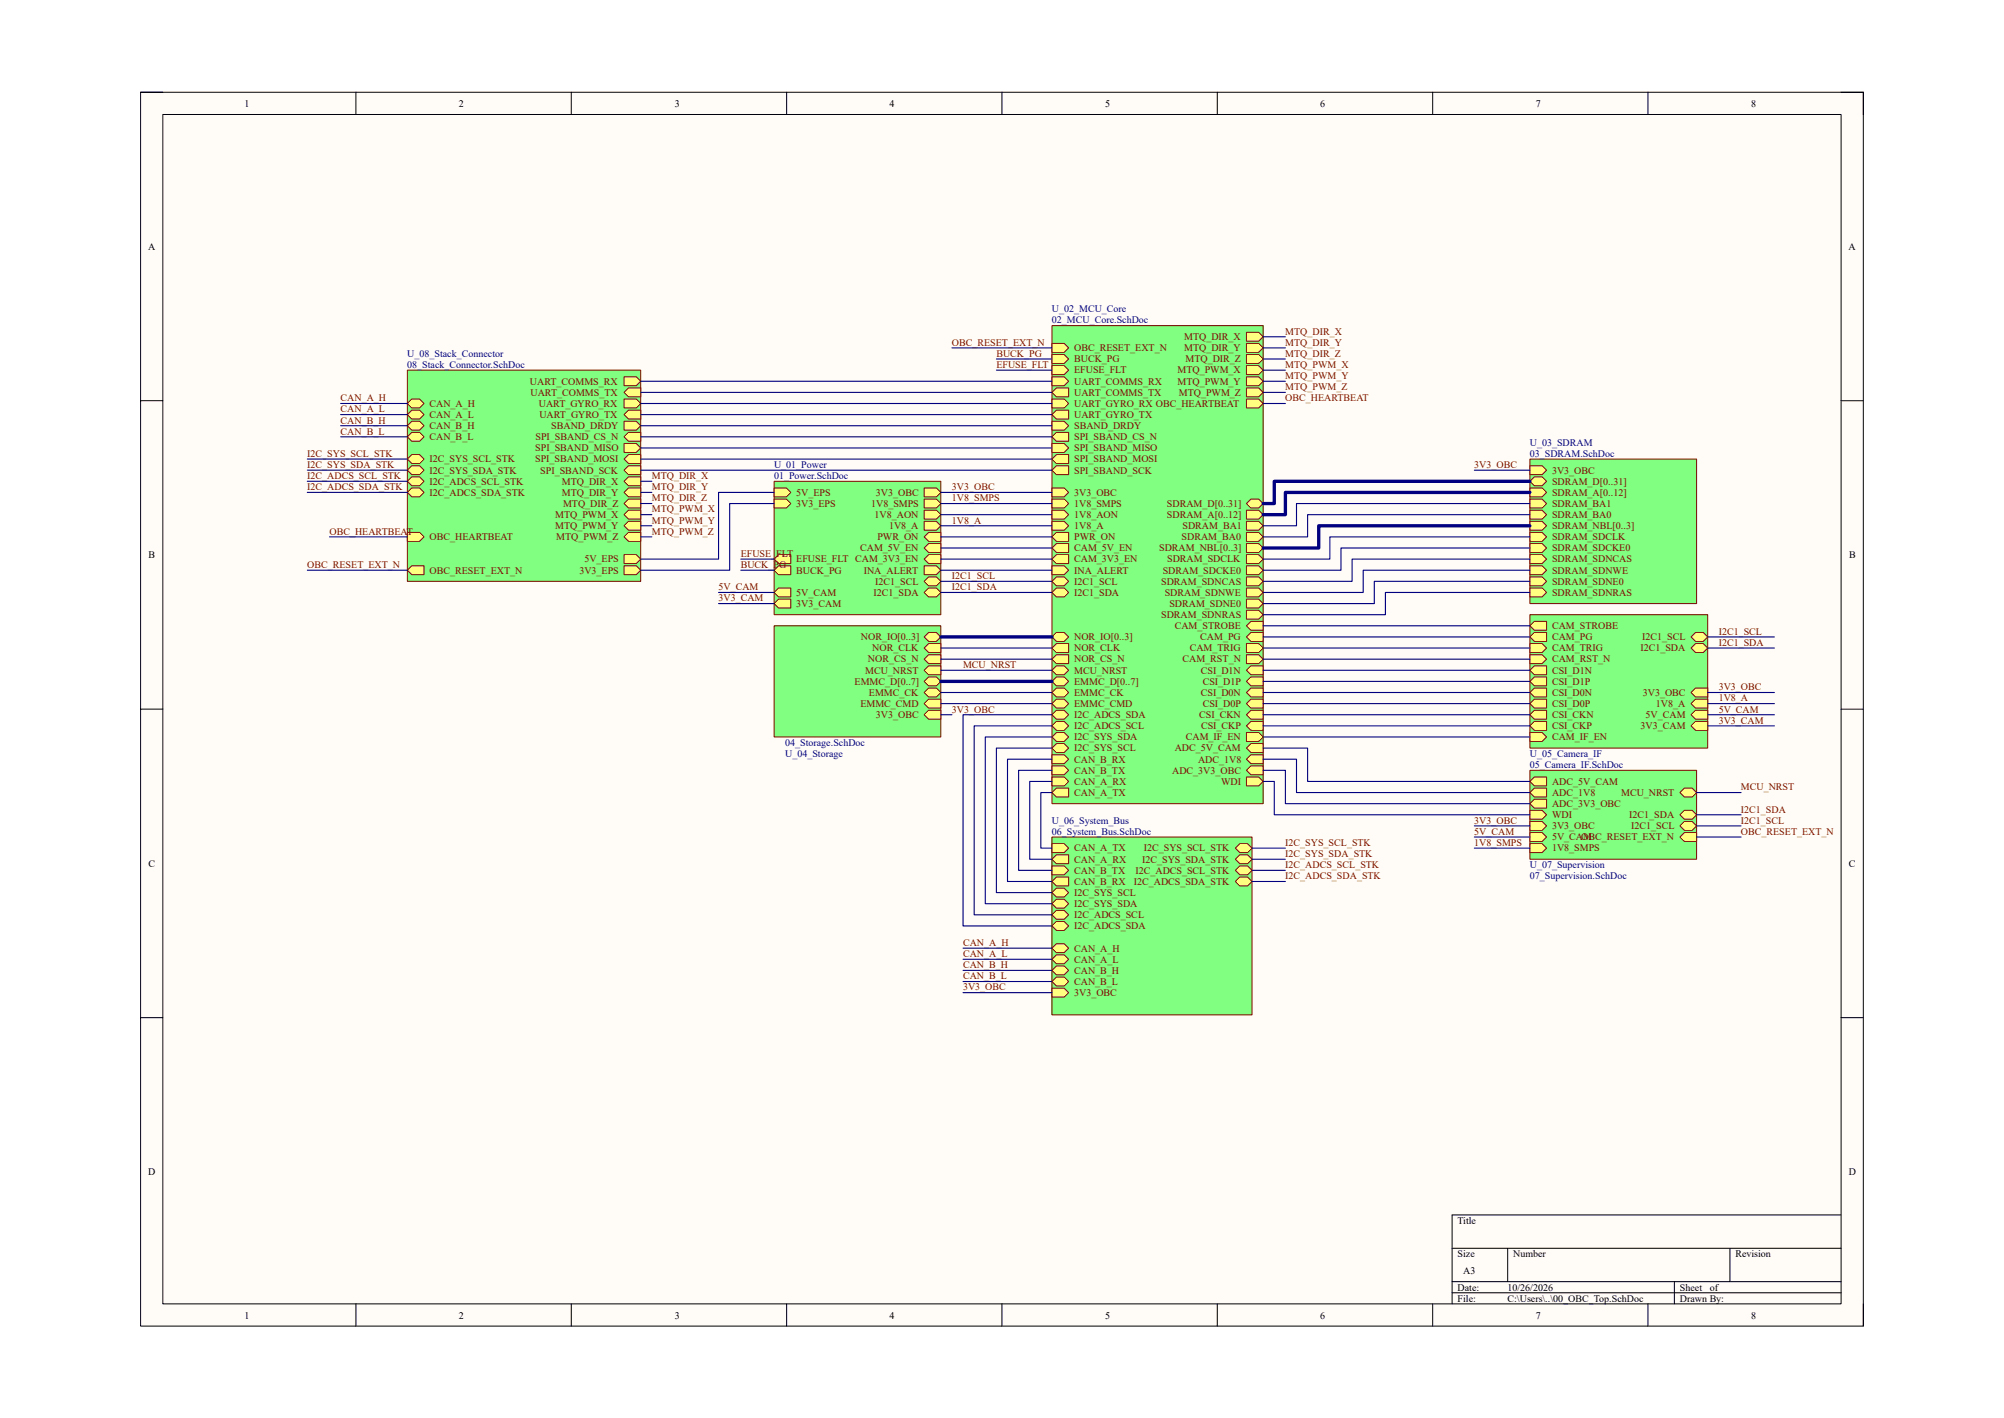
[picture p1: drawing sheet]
<svg xmlns="http://www.w3.org/2000/svg" width="458mm" height="324mm" viewBox="0 0 458 324" stroke-linecap="round" stroke-linejoin="round" font-family="sans-serif">
<defs><g id="words">
<g font-size="2.3">
<text x="55.9" y="24.4">1</text>
<text x="104.9" y="24.4">2</text>
<text x="154.2" y="24.4">3</text>
<text x="203.3" y="24.4">4</text>
<text x="252.6" y="24.4">5</text>
<text x="301.8" y="24.4">6</text>
<text x="351" y="24.4">7</text>
<text x="400.2" y="24.4">8</text>
<text x="33.9" y="57.1">A</text>
<text x="422.5" y="57.1">A</text>
<text x="34" y="127.6">B</text>
<text x="422.6" y="127.6">B</text>
<text x="34" y="198.1">C</text>
<text x="422.6" y="198.1">C</text>
<text x="33.9" y="268.6">D</text>
<text x="422.5" y="268.6">D</text>
<text x="333.1" y="279.7">Title</text>
<text x="333.1" y="287.3">Size</text>
<text x="345.8" y="287.3">Number</text>
<text x="396.6" y="287.3">Revision</text>
<text x="334.4" y="291.1">A3</text>
<text x="333.1" y="294.9">Date:</text>
<text x="333.1" y="297.4">File:</text>
<text x="344.5" y="297.4">C:\Users\..\00_OBC_Top.SchDoc</text>
<text x="344.6" y="294.9">10/26/2026</text>
<text x="383.9" y="297.4">Drawn By:</text>
<text x="383.9" y="294.9">Sheet</text>
<text x="390.8" y="294.9">of</text>
<text x="55.9" y="301.3">1</text>
<text x="104.9" y="301.3">2</text>
<text x="154.2" y="301.3">3</text>
<text x="203.3" y="301.3">4</text>
<text x="252.6" y="301.3">5</text>
<text x="301.8" y="301.3">6</text>
<text x="351" y="301.3">7</text>
<text x="400.2" y="301.3">8</text>
</g>
<g font-size="2.3" fill="#000080">
<text x="240.4" y="71.4">U_02_MCU_Core</text>
<text x="240.4" y="73.9">02_MCU_Core.SchDoc</text>
<text x="93.1" y="81.5">U_08_Stack_Connector</text>
<text x="93.1" y="84.1">08_Stack_Connector.SchDoc</text>
<text x="349.6" y="101.9">U_03_SDRAM</text>
<text x="176.9" y="106.9">U_01_Power</text>
<text x="349.6" y="104.4">03_SDRAM.SchDoc</text>
<text x="176.9" y="109.5">01_Power.SchDoc</text>
<text x="179.5" y="173">U_04_Storage</text>
<text x="179.5" y="170.4">04_Storage.SchDoc</text>
<text x="349.6" y="173">U_05_Camera_IF</text>
<text x="349.6" y="175.5">05_Camera_IF.SchDoc</text>
<text x="240.4" y="188.2">U_06_System_Bus</text>
<text x="240.4" y="190.8">06_System_Bus.SchDoc</text>
<text x="349.6" y="198.4">U_07_Supervision</text>
<text x="349.6" y="200.9">07_Supervision.SchDoc</text>
</g>
<g font-size="2.3" fill="#800000">
<text x="270.6" y="77.7">MTQ_DIR_X</text>
<text x="293.8" y="76.5">MTQ_DIR_X</text>
<text x="217.6" y="79">OBC_RESET_EXT_N</text>
<text x="227.7" y="81.5">BUCK_PG</text>
<text x="245.5" y="82.8">BUCK_PG</text>
<text x="245.5" y="80.3">OBC_RESET_EXT_N</text>
<text x="270.6" y="80.3">MTQ_DIR_Y</text>
<text x="270.9" y="82.8">MTQ_DIR_Z</text>
<text x="293.8" y="79">MTQ_DIR_Y</text>
<text x="293.8" y="81.5">MTQ_DIR_Z</text>
<text x="121.1" y="87.9">UART_COMMS_RX</text>
<text x="227.7" y="84.1">EFUSE_FLT</text>
<text x="245.5" y="87.9">UART_COMMS_RX</text>
<text x="245.5" y="85.3">EFUSE_FLT</text>
<text x="269.1" y="85.3">MTQ_PWM_X</text>
<text x="269.1" y="87.9">MTQ_PWM_Y</text>
<text x="293.8" y="84.1">MTQ_PWM_X</text>
<text x="293.8" y="86.6">MTQ_PWM_Y</text>
<text x="293.8" y="89.2">MTQ_PWM_Z</text>
<text x="77.9" y="91.7">CAN_A_H</text>
<text x="77.9" y="94.2">CAN_A_L</text>
<text x="98.2" y="93">CAN_A_H</text>
<text x="98.2" y="95.5">CAN_A_L</text>
<text x="121.2" y="90.4">UART_COMMS_TX</text>
<text x="123.1" y="93">UART_GYRO_RX</text>
<text x="123.3" y="95.5">UART_GYRO_TX</text>
<text x="245.5" y="90.4">UART_COMMS_TX</text>
<text x="245.5" y="93">UART_GYRO_RX OBC_HEARTBEAT</text>
<text x="245.5" y="95.5">UART_GYRO_TX</text>
<text x="269.4" y="90.4">MTQ_PWM_Z</text>
<text x="293.8" y="91.7">OBC_HEARTBEAT</text>
<text x="77.9" y="96.8">CAN_B_H</text>
<text x="77.9" y="99.3">CAN_B_L</text>
<text x="98.2" y="98">CAN_B_H</text>
<text x="98.2" y="100.6">CAN_B_L</text>
<text x="122.4" y="100.6">SPI_SBAND_CS_N</text>
<text x="126" y="98">SBAND_DRDY</text>
<text x="245.5" y="98">SBAND_DRDY</text>
<text x="245.5" y="100.6">SPI_SBAND_CS_N</text>
<text x="70.2" y="104.4">I2C_SYS_SCL_STK</text>
<text x="70.2" y="106.9">I2C_SYS_SDA_STK</text>
<text x="98.2" y="105.7">I2C_SYS_SCL_STK</text>
<text x="122.3" y="105.7">SPI_SBAND_MOSI</text>
<text x="122.3" y="103.1">SPI_SBAND_MISO</text>
<text x="245.5" y="103.1">SPI_SBAND_MISO</text>
<text x="245.5" y="105.7">SPI_SBAND_MOSI</text>
<text x="336.9" y="106.9">3V3_OBC</text>
<text x="70.2" y="109.5">I2C_ADCS_SCL_STK</text>
<text x="70.2" y="112">I2C_ADCS_SDA_STK</text>
<text x="98.2" y="108.2">I2C_SYS_SDA_STK</text>
<text x="98.2" y="110.7">I2C_ADCS_SCL_STK</text>
<text x="98.2" y="113.3">I2C_ADCS_SDA_STK</text>
<text x="123.5" y="108.2">SPI_SBAND_SCK</text>
<text x="128.4" y="110.7">MTQ_DIR_X</text>
<text x="128.4" y="113.3">MTQ_DIR_Y</text>
<text x="149" y="109.5">MTQ_DIR_X</text>
<text x="149" y="112">MTQ_DIR_Y</text>
<text x="182" y="113.3">5V_EPS</text>
<text x="200.2" y="113.3">3V3_OBC</text>
<text x="217.6" y="112">3V3_OBC</text>
<text x="245.5" y="113.3">3V3_OBC</text>
<text x="245.5" y="108.2">SPI_SBAND_SCK</text>
<text x="354.7" y="108.2">3V3_OBC</text>
<text x="354.7" y="110.7">SDRAM_D[0..31]</text>
<text x="354.7" y="113.3">SDRAM_A[0..12]</text>
<text x="126.9" y="118.4">MTQ_PWM_X</text>
<text x="128.7" y="115.8">MTQ_DIR_Z</text>
<text x="149" y="114.6">MTQ_DIR_Z</text>
<text x="149" y="117.1">MTQ_PWM_X</text>
<text x="149" y="119.6">MTQ_PWM_Y</text>
<text x="182" y="115.8">3V3_EPS</text>
<text x="199.1" y="115.8">1V8_SMPS</text>
<text x="199.9" y="118.4">1V8_AON</text>
<text x="217.6" y="119.6">1V8_A</text>
<text x="217.6" y="114.6">1V8_SMPS</text>
<text x="245.5" y="115.8">1V8_SMPS</text>
<text x="245.5" y="118.4">1V8_AON</text>
<text x="266.7" y="115.8">SDRAM_D[0..31]</text>
<text x="266.7" y="118.4">SDRAM_A[0..12]</text>
<text x="354.7" y="115.8">SDRAM_BA1</text>
<text x="354.7" y="118.4">SDRAM_BA0</text>
<text x="75.3" y="122.2">OBC_HEARTBEAT</text>
<text x="98.2" y="123.4">OBC_HEARTBEAT</text>
<text x="126.9" y="120.9">MTQ_PWM_Y</text>
<text x="127.1" y="123.4">MTQ_PWM_Z</text>
<text x="149" y="122.2">MTQ_PWM_Z</text>
<text x="196.6" y="126">CAM_5V_EN</text>
<text x="200.5" y="123.4">PWR_ON</text>
<text x="203.2" y="120.9">1V8_A</text>
<text x="245.5" y="120.9">1V8_A</text>
<text x="245.5" y="123.4">PWR_ON</text>
<text x="245.5" y="126">CAM_5V_EN</text>
<text x="264.9" y="126">SDRAM_NBL[0..3]</text>
<text x="270" y="123.4">SDRAM_BA0</text>
<text x="270.3" y="120.9">SDRAM_BA1</text>
<text x="354.7" y="120.9">SDRAM_NBL[0..3]</text>
<text x="354.7" y="123.4">SDRAM_SDCLK</text>
<text x="354.7" y="126">SDRAM_SDCKE0</text>
<text x="70.2" y="129.8">OBC_RESET_EXT_N</text>
<text x="98.2" y="131.1">OBC_RESET_EXT_N</text>
<text x="132.4" y="131.1">3V3_EPS</text>
<text x="133.6" y="128.5">5V_EPS</text>
<text x="169.3" y="129.8">BUCK_PG</text>
<text x="169.3" y="127.3">EFUSE_FLT</text>
<text x="182" y="131.1">BUCK_PG</text>
<text x="182" y="128.5">EFUSE_FLT CAM_3V3_EN</text>
<text x="197.4" y="131.1">INA_ALERT</text>
<text x="245.5" y="131.1">INA_ALERT</text>
<text x="245.5" y="128.5">CAM_3V3_EN</text>
<text x="265.7" y="131.1">SDRAM_SDCKE0</text>
<text x="266.7" y="128.5">SDRAM_SDCLK</text>
<text x="354.7" y="128.5">SDRAM_SDNCAS</text>
<text x="354.7" y="131.1">SDRAM_SDNWE</text>
<text x="164.2" y="134.9">5V_CAM</text>
<text x="164.2" y="137.4">3V3_CAM</text>
<text x="182" y="136.1">5V_CAM</text>
<text x="199.6" y="136.1">I2C1_SDA</text>
<text x="200" y="133.6">I2C1_SCL</text>
<text x="217.6" y="132.3">I2C1_SCL</text>
<text x="217.6" y="134.9">I2C1_SDA</text>
<text x="245.5" y="133.6">I2C1_SCL</text>
<text x="245.5" y="136.1">I2C1_SDA</text>
<text x="265.4" y="133.6">SDRAM_SDNCAS</text>
<text x="266.2" y="136.1">SDRAM_SDNWE</text>
<text x="354.7" y="133.6">SDRAM_SDNE0</text>
<text x="354.7" y="136.1">SDRAM_SDNRAS</text>
<text x="182" y="138.7">3V3_CAM</text>
<text x="265.4" y="141.2">SDRAM_SDNRAS</text>
<text x="267.3" y="138.7">SDRAM_SDNE0</text>
<text x="268.5" y="143.8">CAM_STROBE</text>
<text x="354.7" y="143.8">CAM_STROBE</text>
<text x="196.8" y="146.3">NOR_IO[0..3]</text>
<text x="199.3" y="148.8">NOR_CLK</text>
<text x="245.5" y="146.3">NOR_IO[0..3]</text>
<text x="245.5" y="148.8">NOR_CLK</text>
<text x="271.9" y="148.8">CAM_TRIG</text>
<text x="274.3" y="146.3">CAM_PG</text>
<text x="354.7" y="148.8">CAM_TRIG</text>
<text x="354.7" y="146.3">CAM_PG</text>
<text x="374.9" y="148.8">I2C1_SDA</text>
<text x="375.3" y="146.3">I2C1_SCL</text>
<text x="392.8" y="147.6">I2C1_SDA</text>
<text x="392.8" y="145">I2C1_SCL</text>
<text x="197.7" y="153.9">MCU_NRST</text>
<text x="198.4" y="151.4">NOR_CS_N</text>
<text x="220.1" y="152.7">MCU_NRST</text>
<text x="245.5" y="151.4">NOR_CS_N</text>
<text x="245.5" y="153.9">MCU_NRST</text>
<text x="270.3" y="151.4">CAM_RST_N</text>
<text x="274.4" y="153.9">CSI_D1N</text>
<text x="354.7" y="153.9">CSI_D1N</text>
<text x="354.7" y="151.4">CAM_RST_N</text>
<text x="195.3" y="156.5">EMMC_D[0..7]</text>
<text x="196.6" y="161.5">EMMC_CMD</text>
<text x="198.6" y="159">EMMC_CK</text>
<text x="245.5" y="156.5">EMMC_D[0..7]</text>
<text x="245.5" y="159">EMMC_CK</text>
<text x="245.5" y="161.5">EMMC_CMD</text>
<text x="274.4" y="159">CSI_D0N</text>
<text x="274.9" y="161.5">CSI_D0P</text>
<text x="274.9" y="156.5">CSI_D1P</text>
<text x="354.7" y="161.5">CSI_D0P</text>
<text x="354.7" y="159">CSI_D0N</text>
<text x="354.7" y="156.5">CSI_D1P</text>
<text x="375.5" y="159">3V3_OBC</text>
<text x="378.5" y="161.5">1V8_A</text>
<text x="392.8" y="157.7">3V3_OBC</text>
<text x="392.8" y="160.3">1V8_A</text>
<text x="200.2" y="164.1">3V3_OBC</text>
<text x="217.6" y="162.8">3V3_OBC</text>
<text x="245.5" y="166.6">I2C_ADCS_SCL</text>
<text x="245.5" y="164.1">I2C_ADCS_SDA</text>
<text x="274.1" y="164.1">CSI_CKN</text>
<text x="274.5" y="166.6">CSI_CKP</text>
<text x="354.7" y="166.6">CSI_CKP</text>
<text x="354.7" y="164.1">CSI_CKN</text>
<text x="374.9" y="166.6">3V3_CAM</text>
<text x="376.1" y="164.1">5V_CAM</text>
<text x="392.8" y="162.8">5V_CAM</text>
<text x="392.8" y="165.4">3V3_CAM</text>
<text x="245.5" y="171.7">I2C_SYS_SCL</text>
<text x="245.5" y="169.2">I2C_SYS_SDA</text>
<text x="268.5" y="171.7">ADC_5V_CAM</text>
<text x="271" y="169.2">CAM_IF_EN</text>
<text x="354.7" y="169.2">CAM_IF_EN</text>
<text x="245.5" y="179.3">CAN_A_RX</text>
<text x="245.5" y="176.8">CAN_B_TX</text>
<text x="245.5" y="174.2">CAN_B_RX</text>
<text x="267.9" y="176.8">ADC_3V3_OBC</text>
<text x="273.8" y="174.2">ADC_1V8</text>
<text x="279.1" y="179.3">WDI</text>
<text x="354.7" y="179.3">ADC_5V_CAM</text>
<text x="245.5" y="181.9">CAN_A_TX</text>
<text x="354.7" y="181.9">ADC_1V8</text>
<text x="354.7" y="184.4">ADC_3V3_OBC</text>
<text x="370.5" y="181.9">MCU_NRST</text>
<text x="397.9" y="180.6">MCU_NRST</text>
<text x="397.9" y="185.7">I2C1_SDA</text>
<text x="336.9" y="188.2">3V3_OBC</text>
<text x="336.9" y="190.8">5V_CAM</text>
<text x="354.7" y="189.5">3V3_OBC</text>
<text x="354.7" y="186.9">WDI</text>
<text x="372.4" y="186.9">I2C1_SDA</text>
<text x="372.8" y="189.5">I2C1_SCL</text>
<text x="397.9" y="188.2">I2C1_SCL</text>
<text x="397.9" y="190.8">OBC_RESET_EXT_N</text>
<text x="245.5" y="194.6">CAN_A_TX</text>
<text x="245.5" y="197.1">CAN_A_RX</text>
<text x="261" y="197.1">I2C_SYS_SDA_STK</text>
<text x="261.4" y="194.6">I2C_SYS_SCL_STK</text>
<text x="293.8" y="193.3">I2C_SYS_SCL_STK</text>
<text x="293.8" y="195.8">I2C_SYS_SDA_STK</text>
<text x="336.9" y="193.3">1V8_SMPS</text>
<text x="354.7" y="194.6">1V8_SMPS</text>
<text x="354.7" y="192">5V_CAM</text>
<text x="361.4" y="192">OBC_RESET_EXT_N</text>
<text x="245.5" y="199.6">CAN_B_TX</text>
<text x="245.5" y="202.2">CAN_B_RX</text>
<text x="259.1" y="202.2">I2C_ADCS_SDA_STK</text>
<text x="259.5" y="199.6">I2C_ADCS_SCL_STK</text>
<text x="293.8" y="198.4">I2C_ADCS_SCL_STK</text>
<text x="293.8" y="200.9">I2C_ADCS_SDA_STK</text>
<text x="245.5" y="204.7">I2C_SYS_SCL</text>
<text x="245.5" y="207.3">I2C_SYS_SDA</text>
<text x="245.5" y="209.8">I2C_ADCS_SCL</text>
<text x="245.5" y="212.3">I2C_ADCS_SDA</text>
<text x="220.1" y="216.2">CAN_A_H</text>
<text x="220.1" y="218.7">CAN_A_L</text>
<text x="220.1" y="221.2">CAN_B_H</text>
<text x="245.5" y="220">CAN_A_L</text>
<text x="245.5" y="217.4">CAN_A_H</text>
<text x="220.1" y="223.8">CAN_B_L</text>
<text x="220.1" y="226.3">3V3_OBC</text>
<text x="245.5" y="222.5">CAN_B_H</text>
<text x="245.5" y="225">CAN_B_L</text>
<text x="245.5" y="227.6">3V3_OBC</text>
</g>
</g></defs>
<path d="M32.1 21.1h393.8v281.9h-393.8z" fill-rule="evenodd" fill="#fffcf8"/>
<path d="M32.1 21.1h393.8v281.9h-393.8z" fill="none" stroke="#000" stroke-width=".23"/>
<path d="M37.2 26.2h383.6v271.7h-383.6z" fill-rule="evenodd" fill="#fffcf8"/>
<g fill="none" stroke="#000" stroke-width=".23">
<path d="M32.1 21.1h5.1M37.2 26.2h383.6v271.7h-383.6zM81.3 21.1v5.1M130.6 21.1v5.1M179.8 21.1v5.1M229 21.1v5.1M278.2 21.1v5.1M327.4 21.1v5.1M376.6 21.1v5.1M420.8 21.1h5.1v5.1M32.1 91.6h5.1M420.8 91.6h5.1"/>
<path d="M32.1 162h5.1M420.8 162.1h5.1M32.1 232.5h5.1M420.8 232.5h5.1M420.8 277.6h-88.9v20.3M81.4 297.9v5.1M130.6 297.9v5.1M179.8 297.9v5.1M229 297.9v5.1M278.2 297.9v5.1M327.4 297.9v5.1M331.9 285.2h88.9"/>
<path d="M331.9 292.9h88.9M331.9 295.4h88.9M344.6 285.2v7.7M376.6 297.9v5.1M382.7 292.9v5M395.4 285.2v7.7M425.9 297.9v5.1"/>
</g>
<path d="M176.9 110h38.1v30.5h-38.1z" fill-rule="evenodd" fill="#80ff80"/>
<path d="M176.9 110h38.1v30.5h-38.1z" fill="none" stroke="#800000" stroke-width=".23"/>
<path d="M211.2 111.5h2.8l1 1-1 1h-2.8z" fill-rule="evenodd" fill="#ffff80"/>
<path d="M211.2 111.5h2.8l1 1-1 1h-2.8z" fill="none" stroke="#800000" stroke-width=".23"/>
<path d="M211.2 114h2.8l1 1.1-1 1h-2.8z" fill-rule="evenodd" fill="#ffff80"/>
<path d="M211.2 114h2.8l1 1.1-1 1h-2.8z" fill="none" stroke="#800000" stroke-width=".23"/>
<path d="M211.2 116.6h2.8l1 1-1 1h-2.8z" fill-rule="evenodd" fill="#ffff80"/>
<path d="M211.2 116.6h2.8l1 1-1 1h-2.8z" fill="none" stroke="#800000" stroke-width=".23"/>
<path d="M211.2 119.1h2.8l1 1-1 1.1h-2.8z" fill-rule="evenodd" fill="#ffff80"/>
<path d="M211.2 119.1h2.8l1 1-1 1.1h-2.8z" fill="none" stroke="#800000" stroke-width=".23"/>
<path d="M212.2 121.7h2.8v2h-2.8l-1-1z" fill-rule="evenodd" fill="#ffff80"/>
<path d="M212.2 121.7h2.8v2h-2.8l-1-1z" fill="none" stroke="#800000" stroke-width=".23"/>
<path d="M212.2 124.2h2.8v2h-2.8l-1-1z" fill-rule="evenodd" fill="#ffff80"/>
<path d="M212.2 124.2h2.8v2h-2.8l-1-1z" fill="none" stroke="#800000" stroke-width=".23"/>
<path d="M212.2 126.7h2.8v2.1h-2.8l-1-1z" fill-rule="evenodd" fill="#ffff80"/>
<path d="M212.2 126.7h2.8v2.1h-2.8l-1-1z" fill="none" stroke="#800000" stroke-width=".23"/>
<path d="M211.2 129.3h2.8l1 1-1 1h-2.8z" fill-rule="evenodd" fill="#ffff80"/>
<path d="M211.2 129.3h2.8l1 1-1 1h-2.8z" fill="none" stroke="#800000" stroke-width=".23"/>
<path d="M176.9 130.3l1-1h2.8v2h-2.8z" fill-rule="evenodd" fill="#ffff80"/>
<path d="M176.9 130.3l1-1h2.8v2h-2.8z" fill="none" stroke="#800000" stroke-width=".23"/>
<path d="M212.2 131.8h1.8l1 1-1 1.1h-1.8l-1-1.1z" fill-rule="evenodd" fill="#ffff80"/>
<path d="M212.2 131.8h1.8l1 1-1 1.1h-1.8l-1-1.1z" fill="none" stroke="#800000" stroke-width=".23"/>
<path d="M212.2 134.4h1.8l1 1-1 1h-1.8l-1-1z" fill-rule="evenodd" fill="#ffff80"/>
<path d="M212.2 134.4h1.8l1 1-1 1h-1.8l-1-1z" fill="none" stroke="#800000" stroke-width=".23"/>
<path d="M176.9 111.5h2.8l1 1-1 1h-2.8z" fill-rule="evenodd" fill="#ffff80"/>
<path d="M176.9 111.5h2.8l1 1-1 1h-2.8z" fill="none" stroke="#800000" stroke-width=".23"/>
<path d="M176.9 114h2.8l1 1.1-1 1h-2.8z" fill-rule="evenodd" fill="#ffff80"/>
<path d="M176.9 114h2.8l1 1.1-1 1h-2.8z" fill="none" stroke="#800000" stroke-width=".23"/>
<path d="M176.9 137.9l1-1h2.8v2h-2.8z" fill-rule="evenodd" fill="#ffff80"/>
<path d="M176.9 137.9l1-1h2.8v2h-2.8z" fill="none" stroke="#800000" stroke-width=".23"/>
<path d="M176.9 135.4l1-1h2.8v2h-2.8z" fill-rule="evenodd" fill="#ffff80"/>
<path d="M176.9 135.4l1-1h2.8v2h-2.8z" fill="none" stroke="#800000" stroke-width=".23"/>
<path d="M176.9 127.8l1-1.1h2.8v2.1h-2.8z" fill-rule="evenodd" fill="#ffff80"/>
<path d="M176.9 127.8l1-1.1h2.8v2.1h-2.8z" fill="none" stroke="#800000" stroke-width=".23"/>
<path d="M240.4 74.4h48.3v109.2h-48.3z" fill-rule="evenodd" fill="#80ff80"/>
<path d="M240.4 74.4h48.3v109.2h-48.3z" fill="none" stroke="#800000" stroke-width=".23"/>
<path d="M240.4 111.5h2.8l1 1-1 1h-2.8z" fill-rule="evenodd" fill="#ffff80"/>
<path d="M240.4 111.5h2.8l1 1-1 1h-2.8z" fill="none" stroke="#800000" stroke-width=".23"/>
<path d="M240.4 119.1h2.8l1 1-1 1.1h-2.8z" fill-rule="evenodd" fill="#ffff80"/>
<path d="M240.4 119.1h2.8l1 1-1 1.1h-2.8z" fill="none" stroke="#800000" stroke-width=".23"/>
<path d="M240.4 129.3h2.8l1 1-1 1h-2.8z" fill-rule="evenodd" fill="#ffff80"/>
<path d="M240.4 129.3h2.8l1 1-1 1h-2.8z" fill="none" stroke="#800000" stroke-width=".23"/>
<path d="M240.4 132.8l1-1h1.8l1 1-1 1.1h-1.8z" fill-rule="evenodd" fill="#ffff80"/>
<path d="M240.4 132.8l1-1h1.8l1 1-1 1.1h-1.8z" fill="none" stroke="#800000" stroke-width=".23"/>
<path d="M240.4 135.4l1-1h1.8l1 1-1 1h-1.8z" fill-rule="evenodd" fill="#ffff80"/>
<path d="M240.4 135.4l1-1h1.8l1 1-1 1h-1.8z" fill="none" stroke="#800000" stroke-width=".23"/>
<path d="M240.4 114h2.8l1 1.1-1 1h-2.8z" fill-rule="evenodd" fill="#ffff80"/>
<path d="M240.4 114h2.8l1 1.1-1 1h-2.8z" fill="none" stroke="#800000" stroke-width=".23"/>
<path d="M240.4 116.6h2.8l1 1-1 1h-2.8z" fill-rule="evenodd" fill="#ffff80"/>
<path d="M240.4 116.6h2.8l1 1-1 1h-2.8z" fill="none" stroke="#800000" stroke-width=".23"/>
<path d="M240.4 122.7l1-1h2.8v2h-2.8z" fill-rule="evenodd" fill="#ffff80"/>
<path d="M240.4 122.7l1-1h2.8v2h-2.8z" fill="none" stroke="#800000" stroke-width=".23"/>
<path d="M240.4 125.2l1-1h2.8v2h-2.8z" fill-rule="evenodd" fill="#ffff80"/>
<path d="M240.4 125.2l1-1h2.8v2h-2.8z" fill="none" stroke="#800000" stroke-width=".23"/>
<path d="M240.4 127.8l1-1.1h2.8v2.1h-2.8z" fill-rule="evenodd" fill="#ffff80"/>
<path d="M240.4 127.8l1-1.1h2.8v2.1h-2.8z" fill="none" stroke="#800000" stroke-width=".23"/>
<path d="M285.9 114h1.8l1 1.1-1 1h-1.8l-1-1z" fill-rule="evenodd" fill="#ffff80"/>
<path d="M285.9 114h1.8l1 1.1-1 1h-1.8l-1-1z" fill="none" stroke="#800000" stroke-width=".23"/>
<path d="M284.9 116.6h2.8l1 1-1 1h-2.8z" fill-rule="evenodd" fill="#ffff80"/>
<path d="M284.9 116.6h2.8l1 1-1 1h-2.8z" fill="none" stroke="#800000" stroke-width=".23"/>
<path d="M284.9 119.1h2.8l1 1-1 1.1h-2.8z" fill-rule="evenodd" fill="#ffff80"/>
<path d="M284.9 119.1h2.8l1 1-1 1.1h-2.8z" fill="none" stroke="#800000" stroke-width=".23"/>
<path d="M284.9 121.7h2.8l1 1-1 1h-2.8z" fill-rule="evenodd" fill="#ffff80"/>
<path d="M284.9 121.7h2.8l1 1-1 1h-2.8z" fill="none" stroke="#800000" stroke-width=".23"/>
<path d="M284.9 124.2h2.8l1 1-1 1h-2.8z" fill-rule="evenodd" fill="#ffff80"/>
<path d="M284.9 124.2h2.8l1 1-1 1h-2.8z" fill="none" stroke="#800000" stroke-width=".23"/>
<path d="M284.9 126.7h2.8l1 1.1-1 1h-2.8z" fill-rule="evenodd" fill="#ffff80"/>
<path d="M284.9 126.7h2.8l1 1.1-1 1h-2.8z" fill="none" stroke="#800000" stroke-width=".23"/>
<path d="M284.9 131.8h2.8l1 1-1 1.1h-2.8z" fill-rule="evenodd" fill="#ffff80"/>
<path d="M284.9 131.8h2.8l1 1-1 1.1h-2.8z" fill="none" stroke="#800000" stroke-width=".23"/>
<path d="M284.9 129.3h2.8l1 1-1 1h-2.8z" fill-rule="evenodd" fill="#ffff80"/>
<path d="M284.9 129.3h2.8l1 1-1 1h-2.8z" fill="none" stroke="#800000" stroke-width=".23"/>
<path d="M284.9 134.4h2.8l1 1-1 1h-2.8z" fill-rule="evenodd" fill="#ffff80"/>
<path d="M284.9 134.4h2.8l1 1-1 1h-2.8z" fill="none" stroke="#800000" stroke-width=".23"/>
<path d="M284.9 136.9h2.8l1 1-1 1h-2.8z" fill-rule="evenodd" fill="#ffff80"/>
<path d="M284.9 136.9h2.8l1 1-1 1h-2.8z" fill="none" stroke="#800000" stroke-width=".23"/>
<path d="M284.9 139.4h2.8l1 1.1-1 1h-2.8z" fill-rule="evenodd" fill="#ffff80"/>
<path d="M284.9 139.4h2.8l1 1.1-1 1h-2.8z" fill="none" stroke="#800000" stroke-width=".23"/>
<path d="M240.4 145.5l1-1h1.8l1 1-1 1.1h-1.8z" fill-rule="evenodd" fill="#ffff80"/>
<path d="M240.4 145.5l1-1h1.8l1 1-1 1.1h-1.8z" fill="none" stroke="#800000" stroke-width=".23"/>
<path d="M241.4 149.6h2.8v2h-2.8l-1-1z" fill-rule="evenodd" fill="#ffff80"/>
<path d="M241.4 149.6h2.8v2h-2.8l-1-1z" fill="none" stroke="#800000" stroke-width=".23"/>
<path d="M240.4 148.1l1-1h2.8v2h-2.8z" fill-rule="evenodd" fill="#ffff80"/>
<path d="M240.4 148.1l1-1h2.8v2h-2.8z" fill="none" stroke="#800000" stroke-width=".23"/>
<path d="M240.4 153.2l1-1.1h1.8l1 1.1-1 1h-1.8z" fill-rule="evenodd" fill="#ffff80"/>
<path d="M240.4 153.2l1-1.1h1.8l1 1.1-1 1h-1.8z" fill="none" stroke="#800000" stroke-width=".23"/>
<path d="M240.4 155.7l1-1h1.8l1 1-1 1h-1.8z" fill-rule="evenodd" fill="#ffff80"/>
<path d="M240.4 155.7l1-1h1.8l1 1-1 1h-1.8z" fill="none" stroke="#800000" stroke-width=".23"/>
<path d="M240.4 158.2l1-1h1.8l1 1-1 1.1h-1.8z" fill-rule="evenodd" fill="#ffff80"/>
<path d="M240.4 158.2l1-1h1.8l1 1-1 1.1h-1.8z" fill="none" stroke="#800000" stroke-width=".23"/>
<path d="M240.4 160.8l1-1h1.8l1 1-1 1h-1.8z" fill-rule="evenodd" fill="#ffff80"/>
<path d="M240.4 160.8l1-1h1.8l1 1-1 1h-1.8z" fill="none" stroke="#800000" stroke-width=".23"/>
<path d="M285.9 164.8h2.8v2.1h-2.8l-1-1z" fill-rule="evenodd" fill="#ffff80"/>
<path d="M285.9 164.8h2.8v2.1h-2.8l-1-1z" fill="none" stroke="#800000" stroke-width=".23"/>
<path d="M285.9 162.3h2.8v2h-2.8l-1-1z" fill-rule="evenodd" fill="#ffff80"/>
<path d="M285.9 162.3h2.8v2h-2.8l-1-1z" fill="none" stroke="#800000" stroke-width=".23"/>
<path d="M284.9 160.8l1-1h2.8v2h-2.8z" fill-rule="evenodd" fill="#ffff80"/>
<path d="M284.9 160.8l1-1h2.8v2h-2.8z" fill="none" stroke="#800000" stroke-width=".23"/>
<path d="M285.9 157.2h2.8v2.1h-2.8l-1-1.1z" fill-rule="evenodd" fill="#ffff80"/>
<path d="M285.9 157.2h2.8v2.1h-2.8l-1-1.1z" fill="none" stroke="#800000" stroke-width=".23"/>
<path d="M284.9 155.7l1-1h2.8v2h-2.8z" fill-rule="evenodd" fill="#ffff80"/>
<path d="M284.9 155.7l1-1h2.8v2h-2.8z" fill="none" stroke="#800000" stroke-width=".23"/>
<path d="M285.9 152.1h2.8v2.1h-2.8l-1-1z" fill-rule="evenodd" fill="#ffff80"/>
<path d="M285.9 152.1h2.8v2.1h-2.8l-1-1z" fill="none" stroke="#800000" stroke-width=".23"/>
<path d="M284.9 149.6h2.8l1 1-1 1h-2.8z" fill-rule="evenodd" fill="#ffff80"/>
<path d="M284.9 149.6h2.8l1 1-1 1h-2.8z" fill="none" stroke="#800000" stroke-width=".23"/>
<path d="M284.9 147.1h2.8l1 1-1 1h-2.8z" fill-rule="evenodd" fill="#ffff80"/>
<path d="M284.9 147.1h2.8l1 1-1 1h-2.8z" fill="none" stroke="#800000" stroke-width=".23"/>
<path d="M285.9 144.5h2.8v2.1h-2.8l-1-1.1z" fill-rule="evenodd" fill="#ffff80"/>
<path d="M285.9 144.5h2.8v2.1h-2.8l-1-1.1z" fill="none" stroke="#800000" stroke-width=".23"/>
<path d="M284.9 143l1-1h2.8v2h-2.8z" fill-rule="evenodd" fill="#ffff80"/>
<path d="M284.9 143l1-1h2.8v2h-2.8z" fill="none" stroke="#800000" stroke-width=".23"/>
<path d="M240.4 181.1l1-1h2.8v2h-2.8z" fill-rule="evenodd" fill="#ffff80"/>
<path d="M240.4 181.1l1-1h2.8v2h-2.8z" fill="none" stroke="#800000" stroke-width=".23"/>
<path d="M241.4 164.8h1.8l1 1.1-1 1h-1.8l-1-1z" fill-rule="evenodd" fill="#ffff80"/>
<path d="M241.4 164.8h1.8l1 1.1-1 1h-1.8l-1-1z" fill="none" stroke="#800000" stroke-width=".23"/>
<path d="M240.4 177.5h2.8l1 1.1-1 1h-2.8z" fill-rule="evenodd" fill="#ffff80"/>
<path d="M240.4 177.5h2.8l1 1.1-1 1h-2.8z" fill="none" stroke="#800000" stroke-width=".23"/>
<path d="M240.4 175h2.8l1 1-1 1h-2.8z" fill-rule="evenodd" fill="#ffff80"/>
<path d="M240.4 175h2.8l1 1-1 1h-2.8z" fill="none" stroke="#800000" stroke-width=".23"/>
<path d="M240.4 172.5h2.8l1 1-1 1h-2.8z" fill-rule="evenodd" fill="#ffff80"/>
<path d="M240.4 172.5h2.8l1 1-1 1h-2.8z" fill="none" stroke="#800000" stroke-width=".23"/>
<path d="M240.4 170.9l1-1h1.8l1 1-1 1.1h-1.8z" fill-rule="evenodd" fill="#ffff80"/>
<path d="M240.4 170.9l1-1h1.8l1 1-1 1.1h-1.8z" fill="none" stroke="#800000" stroke-width=".23"/>
<path d="M240.4 168.4l1-1h1.8l1 1-1 1h-1.8z" fill-rule="evenodd" fill="#ffff80"/>
<path d="M240.4 168.4l1-1h1.8l1 1-1 1h-1.8z" fill="none" stroke="#800000" stroke-width=".23"/>
<path d="M240.4 163.3l1-1h1.8l1 1-1 1h-1.8z" fill-rule="evenodd" fill="#ffff80"/>
<path d="M240.4 163.3l1-1h1.8l1 1-1 1h-1.8z" fill="none" stroke="#800000" stroke-width=".23"/>
<path d="M285.9 169.9h2.8v2.1h-2.8l-1-1.1z" fill-rule="evenodd" fill="#ffff80"/>
<path d="M285.9 169.9h2.8v2.1h-2.8l-1-1.1z" fill="none" stroke="#800000" stroke-width=".23"/>
<path d="M284.9 173.5l1-1h2.8v2h-2.8z" fill-rule="evenodd" fill="#ffff80"/>
<path d="M284.9 173.5l1-1h2.8v2h-2.8z" fill="none" stroke="#800000" stroke-width=".23"/>
<path d="M285.9 175h2.8v2h-2.8l-1-1z" fill-rule="evenodd" fill="#ffff80"/>
<path d="M285.9 175h2.8v2h-2.8l-1-1z" fill="none" stroke="#800000" stroke-width=".23"/>
<path d="M284.9 177.5h2.8l1 1.1-1 1h-2.8z" fill-rule="evenodd" fill="#ffff80"/>
<path d="M284.9 177.5h2.8l1 1.1-1 1h-2.8z" fill="none" stroke="#800000" stroke-width=".23"/>
<path d="M284.9 167.4h2.8l1 1-1 1h-2.8z" fill-rule="evenodd" fill="#ffff80"/>
<path d="M284.9 167.4h2.8l1 1-1 1h-2.8z" fill="none" stroke="#800000" stroke-width=".23"/>
<path d="M240.4 86.1h2.8l1 1-1 1h-2.8z" fill-rule="evenodd" fill="#ffff80"/>
<path d="M240.4 86.1h2.8l1 1-1 1h-2.8z" fill="none" stroke="#800000" stroke-width=".23"/>
<path d="M240.4 89.7l1-1.1h2.8v2.1h-2.8z" fill-rule="evenodd" fill="#ffff80"/>
<path d="M240.4 89.7l1-1.1h2.8v2.1h-2.8z" fill="none" stroke="#800000" stroke-width=".23"/>
<path d="M240.4 91.2h2.8l1 1-1 1h-2.8z" fill-rule="evenodd" fill="#ffff80"/>
<path d="M240.4 91.2h2.8l1 1-1 1h-2.8z" fill="none" stroke="#800000" stroke-width=".23"/>
<path d="M240.4 94.7l1-1h2.8v2.1h-2.8z" fill-rule="evenodd" fill="#ffff80"/>
<path d="M240.4 94.7l1-1h2.8v2.1h-2.8z" fill="none" stroke="#800000" stroke-width=".23"/>
<path d="M240.4 96.3h2.8l1 1-1 1h-2.8z" fill-rule="evenodd" fill="#ffff80"/>
<path d="M240.4 96.3h2.8l1 1-1 1h-2.8z" fill="none" stroke="#800000" stroke-width=".23"/>
<path d="M240.4 99.8l1-1h2.8v2h-2.8z" fill-rule="evenodd" fill="#ffff80"/>
<path d="M240.4 99.8l1-1h2.8v2h-2.8z" fill="none" stroke="#800000" stroke-width=".23"/>
<path d="M240.4 101.3h2.8l1 1.1-1 1h-2.8z" fill-rule="evenodd" fill="#ffff80"/>
<path d="M240.4 101.3h2.8l1 1.1-1 1h-2.8z" fill="none" stroke="#800000" stroke-width=".23"/>
<path d="M240.4 104.9l1-1h2.8v2h-2.8z" fill-rule="evenodd" fill="#ffff80"/>
<path d="M240.4 104.9l1-1h2.8v2h-2.8z" fill="none" stroke="#800000" stroke-width=".23"/>
<path d="M240.4 107.4l1-1h2.8v2.1h-2.8z" fill-rule="evenodd" fill="#ffff80"/>
<path d="M240.4 107.4l1-1h2.8v2.1h-2.8z" fill="none" stroke="#800000" stroke-width=".23"/>
<path d="M284.9 75.9h2.8l1 1.1-1 1h-2.8z" fill-rule="evenodd" fill="#ffff80"/>
<path d="M284.9 75.9h2.8l1 1.1-1 1h-2.8z" fill="none" stroke="#800000" stroke-width=".23"/>
<path d="M284.9 78.5h2.8l1 1-1 1h-2.8z" fill-rule="evenodd" fill="#ffff80"/>
<path d="M284.9 78.5h2.8l1 1-1 1h-2.8z" fill="none" stroke="#800000" stroke-width=".23"/>
<path d="M284.9 81h2.8l1 1-1 1h-2.8z" fill-rule="evenodd" fill="#ffff80"/>
<path d="M284.9 81h2.8l1 1-1 1h-2.8z" fill="none" stroke="#800000" stroke-width=".23"/>
<path d="M284.9 83.6h2.8l1 1-1 1h-2.8z" fill-rule="evenodd" fill="#ffff80"/>
<path d="M284.9 83.6h2.8l1 1-1 1h-2.8z" fill="none" stroke="#800000" stroke-width=".23"/>
<path d="M284.9 86.1h2.8l1 1-1 1h-2.8z" fill-rule="evenodd" fill="#ffff80"/>
<path d="M284.9 86.1h2.8l1 1-1 1h-2.8z" fill="none" stroke="#800000" stroke-width=".23"/>
<path d="M284.9 88.6h2.8l1 1.1-1 1h-2.8z" fill-rule="evenodd" fill="#ffff80"/>
<path d="M284.9 88.6h2.8l1 1.1-1 1h-2.8z" fill="none" stroke="#800000" stroke-width=".23"/>
<path d="M284.9 91.2h2.8l1 1-1 1h-2.8z" fill-rule="evenodd" fill="#ffff80"/>
<path d="M284.9 91.2h2.8l1 1-1 1h-2.8z" fill="none" stroke="#800000" stroke-width=".23"/>
<path d="M240.4 81h2.8l1 1-1 1h-2.8z" fill-rule="evenodd" fill="#ffff80"/>
<path d="M240.4 81h2.8l1 1-1 1h-2.8z" fill="none" stroke="#800000" stroke-width=".23"/>
<path d="M240.4 83.6h2.8l1 1-1 1h-2.8z" fill-rule="evenodd" fill="#ffff80"/>
<path d="M240.4 83.6h2.8l1 1-1 1h-2.8z" fill="none" stroke="#800000" stroke-width=".23"/>
<path d="M240.4 78.5h2.8l1 1-1 1h-2.8z" fill-rule="evenodd" fill="#ffff80"/>
<path d="M240.4 78.5h2.8l1 1-1 1h-2.8z" fill="none" stroke="#800000" stroke-width=".23"/>
<path d="M93.1 84.6h53.3v48.2h-53.3z" fill-rule="evenodd" fill="#80ff80"/>
<path d="M93.1 84.6h53.3v48.2h-53.3z" fill="none" stroke="#800000" stroke-width=".23"/>
<path d="M93.1 92.2l1-1h1.8l1 1-1 1h-1.8z" fill-rule="evenodd" fill="#ffff80"/>
<path d="M93.1 92.2l1-1h1.8l1 1-1 1h-1.8z" fill="none" stroke="#800000" stroke-width=".23"/>
<path d="M93.1 94.7l1-1h1.8l1 1-1 1.1h-1.8z" fill-rule="evenodd" fill="#ffff80"/>
<path d="M93.1 94.7l1-1h1.8l1 1-1 1.1h-1.8z" fill="none" stroke="#800000" stroke-width=".23"/>
<path d="M93.1 97.3l1-1h1.8l1 1-1 1h-1.8z" fill-rule="evenodd" fill="#ffff80"/>
<path d="M93.1 97.3l1-1h1.8l1 1-1 1h-1.8z" fill="none" stroke="#800000" stroke-width=".23"/>
<path d="M93.1 99.8l1-1h1.8l1 1-1 1h-1.8z" fill-rule="evenodd" fill="#ffff80"/>
<path d="M93.1 99.8l1-1h1.8l1 1-1 1h-1.8z" fill="none" stroke="#800000" stroke-width=".23"/>
<path d="M142.6 110l1-1h2.8v2h-2.8z" fill-rule="evenodd" fill="#ffff80"/>
<path d="M142.6 110l1-1h2.8v2h-2.8z" fill="none" stroke="#800000" stroke-width=".23"/>
<path d="M142.6 112.5l1-1h2.8v2h-2.8z" fill-rule="evenodd" fill="#ffff80"/>
<path d="M142.6 112.5l1-1h2.8v2h-2.8z" fill="none" stroke="#800000" stroke-width=".23"/>
<path d="M142.6 115.1l1-1.1h2.8v2.1h-2.8z" fill-rule="evenodd" fill="#ffff80"/>
<path d="M142.6 115.1l1-1.1h2.8v2.1h-2.8z" fill="none" stroke="#800000" stroke-width=".23"/>
<path d="M93.1 121.7h2.8l1 1-1 1h-2.8z" fill-rule="evenodd" fill="#ffff80"/>
<path d="M93.1 121.7h2.8l1 1-1 1h-2.8z" fill="none" stroke="#800000" stroke-width=".23"/>
<path d="M93.1 130.3l1-1h2.8v2h-2.8z" fill-rule="evenodd" fill="#ffff80"/>
<path d="M93.1 130.3l1-1h2.8v2h-2.8z" fill="none" stroke="#800000" stroke-width=".23"/>
<path d="M93.1 104.9l1-1h1.8l1 1-1 1h-1.8z" fill-rule="evenodd" fill="#ffff80"/>
<path d="M93.1 104.9l1-1h1.8l1 1-1 1h-1.8z" fill="none" stroke="#800000" stroke-width=".23"/>
<path d="M93.1 107.4l1-1h1.8l1 1-1 1.1h-1.8z" fill-rule="evenodd" fill="#ffff80"/>
<path d="M93.1 107.4l1-1h1.8l1 1-1 1.1h-1.8z" fill="none" stroke="#800000" stroke-width=".23"/>
<path d="M93.1 110l1-1h1.8l1 1-1 1h-1.8z" fill-rule="evenodd" fill="#ffff80"/>
<path d="M93.1 110l1-1h1.8l1 1-1 1h-1.8z" fill="none" stroke="#800000" stroke-width=".23"/>
<path d="M93.1 112.5l1-1h1.8l1 1-1 1h-1.8z" fill-rule="evenodd" fill="#ffff80"/>
<path d="M93.1 112.5l1-1h1.8l1 1-1 1h-1.8z" fill="none" stroke="#800000" stroke-width=".23"/>
<path d="M142.6 94.7l1-1h2.8v2.1h-2.8z" fill-rule="evenodd" fill="#ffff80"/>
<path d="M142.6 94.7l1-1h2.8v2.1h-2.8z" fill="none" stroke="#800000" stroke-width=".23"/>
<path d="M142.6 86.1h2.8l1 1-1 1h-2.8z" fill-rule="evenodd" fill="#ffff80"/>
<path d="M142.6 86.1h2.8l1 1-1 1h-2.8z" fill="none" stroke="#800000" stroke-width=".23"/>
<path d="M142.6 89.7l1-1.1h2.8v2.1h-2.8z" fill-rule="evenodd" fill="#ffff80"/>
<path d="M142.6 89.7l1-1.1h2.8v2.1h-2.8z" fill="none" stroke="#800000" stroke-width=".23"/>
<path d="M142.6 91.2h2.8l1 1-1 1h-2.8z" fill-rule="evenodd" fill="#ffff80"/>
<path d="M142.6 91.2h2.8l1 1-1 1h-2.8z" fill="none" stroke="#800000" stroke-width=".23"/>
<path d="M142.6 96.3h2.8l1 1-1 1h-2.8z" fill-rule="evenodd" fill="#ffff80"/>
<path d="M142.6 96.3h2.8l1 1-1 1h-2.8z" fill="none" stroke="#800000" stroke-width=".23"/>
<path d="M142.6 117.6l1-1h2.8v2h-2.8z" fill-rule="evenodd" fill="#ffff80"/>
<path d="M142.6 117.6l1-1h2.8v2h-2.8z" fill="none" stroke="#800000" stroke-width=".23"/>
<path d="M142.6 99.8l1-1h2.8v2h-2.8z" fill-rule="evenodd" fill="#ffff80"/>
<path d="M142.6 99.8l1-1h2.8v2h-2.8z" fill="none" stroke="#800000" stroke-width=".23"/>
<path d="M142.6 101.3h2.8l1 1.1-1 1h-2.8z" fill-rule="evenodd" fill="#ffff80"/>
<path d="M142.6 101.3h2.8l1 1.1-1 1h-2.8z" fill="none" stroke="#800000" stroke-width=".23"/>
<path d="M142.6 120.1l1-1h2.8v2.1h-2.8z" fill-rule="evenodd" fill="#ffff80"/>
<path d="M142.6 120.1l1-1h2.8v2.1h-2.8z" fill="none" stroke="#800000" stroke-width=".23"/>
<path d="M142.6 104.9l1-1h2.8v2h-2.8z" fill-rule="evenodd" fill="#ffff80"/>
<path d="M142.6 104.9l1-1h2.8v2h-2.8z" fill="none" stroke="#800000" stroke-width=".23"/>
<path d="M142.6 129.3h2.8l1 1-1 1h-2.8z" fill-rule="evenodd" fill="#ffff80"/>
<path d="M142.6 129.3h2.8l1 1-1 1h-2.8z" fill="none" stroke="#800000" stroke-width=".23"/>
<path d="M142.6 126.7h2.8l1 1.1-1 1h-2.8z" fill-rule="evenodd" fill="#ffff80"/>
<path d="M142.6 126.7h2.8l1 1.1-1 1h-2.8z" fill="none" stroke="#800000" stroke-width=".23"/>
<path d="M142.6 122.7l1-1h2.8v2h-2.8z" fill-rule="evenodd" fill="#ffff80"/>
<path d="M142.6 122.7l1-1h2.8v2h-2.8z" fill="none" stroke="#800000" stroke-width=".23"/>
<path d="M142.6 107.4l1-1h2.8v2.1h-2.8z" fill-rule="evenodd" fill="#ffff80"/>
<path d="M142.6 107.4l1-1h2.8v2.1h-2.8z" fill="none" stroke="#800000" stroke-width=".23"/>
<path d="M349.7 104.9h38.1v33h-38.1z" fill-rule="evenodd" fill="#80ff80"/>
<path d="M349.7 104.9h38.1v33h-38.1z" fill="none" stroke="#800000" stroke-width=".23"/>
<path d="M349.7 106.4h2.7l1.1 1-1.1 1.1h-2.7z" fill-rule="evenodd" fill="#ffff80"/>
<path d="M349.7 106.4h2.7l1.1 1-1.1 1.1h-2.7z" fill="none" stroke="#800000" stroke-width=".23"/>
<path d="M350.7 109h1.7l1.1 1-1.1 1h-1.7l-1-1z" fill-rule="evenodd" fill="#ffff80"/>
<path d="M350.7 109h1.7l1.1 1-1.1 1h-1.7l-1-1z" fill="none" stroke="#800000" stroke-width=".23"/>
<path d="M349.7 111.5h2.7l1.1 1-1.1 1h-2.7z" fill-rule="evenodd" fill="#ffff80"/>
<path d="M349.7 111.5h2.7l1.1 1-1.1 1h-2.7z" fill="none" stroke="#800000" stroke-width=".23"/>
<path d="M349.7 114h2.7l1.1 1.1-1.1 1h-2.7z" fill-rule="evenodd" fill="#ffff80"/>
<path d="M349.7 114h2.7l1.1 1.1-1.1 1h-2.7z" fill="none" stroke="#800000" stroke-width=".23"/>
<path d="M349.7 116.6h2.7l1.1 1-1.1 1h-2.7z" fill-rule="evenodd" fill="#ffff80"/>
<path d="M349.7 116.6h2.7l1.1 1-1.1 1h-2.7z" fill="none" stroke="#800000" stroke-width=".23"/>
<path d="M349.7 119.1h2.7l1.1 1-1.1 1.1h-2.7z" fill-rule="evenodd" fill="#ffff80"/>
<path d="M349.7 119.1h2.7l1.1 1-1.1 1.1h-2.7z" fill="none" stroke="#800000" stroke-width=".23"/>
<path d="M349.7 121.7h2.7l1.1 1-1.1 1h-2.7z" fill-rule="evenodd" fill="#ffff80"/>
<path d="M349.7 121.7h2.7l1.1 1-1.1 1h-2.7z" fill="none" stroke="#800000" stroke-width=".23"/>
<path d="M349.7 124.2h2.7l1.1 1-1.1 1h-2.7z" fill-rule="evenodd" fill="#ffff80"/>
<path d="M349.7 124.2h2.7l1.1 1-1.1 1h-2.7z" fill="none" stroke="#800000" stroke-width=".23"/>
<path d="M349.7 126.7h2.7l1.1 1.1-1.1 1h-2.7z" fill-rule="evenodd" fill="#ffff80"/>
<path d="M349.7 126.7h2.7l1.1 1.1-1.1 1h-2.7z" fill="none" stroke="#800000" stroke-width=".23"/>
<path d="M349.7 129.3h2.7l1.1 1-1.1 1h-2.7z" fill-rule="evenodd" fill="#ffff80"/>
<path d="M349.7 129.3h2.7l1.1 1-1.1 1h-2.7z" fill="none" stroke="#800000" stroke-width=".23"/>
<path d="M349.7 131.8h2.7l1.1 1-1.1 1.1h-2.7z" fill-rule="evenodd" fill="#ffff80"/>
<path d="M349.7 131.8h2.7l1.1 1-1.1 1.1h-2.7z" fill="none" stroke="#800000" stroke-width=".23"/>
<path d="M349.7 134.4h2.7l1.1 1-1.1 1h-2.7z" fill-rule="evenodd" fill="#ffff80"/>
<path d="M349.7 134.4h2.7l1.1 1-1.1 1h-2.7z" fill="none" stroke="#800000" stroke-width=".23"/>
<path d="M176.9 143h38.1v25.4h-38.1z" fill-rule="evenodd" fill="#80ff80"/>
<path d="M176.9 143h38.1v25.4h-38.1z" fill="none" stroke="#800000" stroke-width=".23"/>
<path d="M212.2 144.5h1.8l1 1-1 1.1h-1.8l-1-1.1z" fill-rule="evenodd" fill="#ffff80"/>
<path d="M212.2 144.5h1.8l1 1-1 1.1h-1.8l-1-1.1z" fill="none" stroke="#800000" stroke-width=".23"/>
<path d="M211.2 148.1l1-1h2.8v2h-2.8z" fill-rule="evenodd" fill="#ffff80"/>
<path d="M211.2 148.1l1-1h2.8v2h-2.8z" fill="none" stroke="#800000" stroke-width=".23"/>
<path d="M212.2 149.6h2.8v2h-2.8l-1-1z" fill-rule="evenodd" fill="#ffff80"/>
<path d="M212.2 149.6h2.8v2h-2.8l-1-1z" fill="none" stroke="#800000" stroke-width=".23"/>
<path d="M212.2 152.1h2.8v2.1h-2.8l-1-1z" fill-rule="evenodd" fill="#ffff80"/>
<path d="M212.2 152.1h2.8v2.1h-2.8l-1-1z" fill="none" stroke="#800000" stroke-width=".23"/>
<path d="M211.2 155.7l1-1h1.8l1 1-1 1h-1.8z" fill-rule="evenodd" fill="#ffff80"/>
<path d="M211.2 155.7l1-1h1.8l1 1-1 1h-1.8z" fill="none" stroke="#800000" stroke-width=".23"/>
<path d="M212.2 157.2h1.8l1 1-1 1.1h-1.8l-1-1.1z" fill-rule="evenodd" fill="#ffff80"/>
<path d="M212.2 157.2h1.8l1 1-1 1.1h-1.8l-1-1.1z" fill="none" stroke="#800000" stroke-width=".23"/>
<path d="M211.2 160.8l1-1h2.8v2h-2.8z" fill-rule="evenodd" fill="#ffff80"/>
<path d="M211.2 160.8l1-1h2.8v2h-2.8z" fill="none" stroke="#800000" stroke-width=".23"/>
<path d="M212.2 162.3h2.8v2h-2.8l-1-1z" fill-rule="evenodd" fill="#ffff80"/>
<path d="M212.2 162.3h2.8v2h-2.8l-1-1z" fill="none" stroke="#800000" stroke-width=".23"/>
<path d="M349.7 140.5h40.6v30.4h-40.6z" fill-rule="evenodd" fill="#80ff80"/>
<path d="M349.7 140.5h40.6v30.4h-40.6z" fill="none" stroke="#800000" stroke-width=".23"/>
<path d="M350.7 164.8h2.8v2.1h-2.8l-1-1z" fill-rule="evenodd" fill="#ffff80"/>
<path d="M350.7 164.8h2.8v2.1h-2.8l-1-1z" fill="none" stroke="#800000" stroke-width=".23"/>
<path d="M350.7 162.3h2.8v2h-2.8l-1-1z" fill-rule="evenodd" fill="#ffff80"/>
<path d="M350.7 162.3h2.8v2h-2.8l-1-1z" fill="none" stroke="#800000" stroke-width=".23"/>
<path d="M350.7 159.8h2.8v2h-2.8l-1-1z" fill-rule="evenodd" fill="#ffff80"/>
<path d="M350.7 159.8h2.8v2h-2.8l-1-1z" fill="none" stroke="#800000" stroke-width=".23"/>
<path d="M350.7 157.2h2.8v2.1h-2.8l-1-1.1z" fill-rule="evenodd" fill="#ffff80"/>
<path d="M350.7 157.2h2.8v2.1h-2.8l-1-1.1z" fill="none" stroke="#800000" stroke-width=".23"/>
<path d="M350.7 154.7h2.8v2h-2.8l-1-1z" fill-rule="evenodd" fill="#ffff80"/>
<path d="M350.7 154.7h2.8v2h-2.8l-1-1z" fill="none" stroke="#800000" stroke-width=".23"/>
<path d="M350.7 152.1h2.8v2.1h-2.8l-1-1z" fill-rule="evenodd" fill="#ffff80"/>
<path d="M350.7 152.1h2.8v2.1h-2.8l-1-1z" fill="none" stroke="#800000" stroke-width=".23"/>
<path d="M349.7 149.6h2.7l1.1 1-1.1 1h-2.7z" fill-rule="evenodd" fill="#ffff80"/>
<path d="M349.7 149.6h2.7l1.1 1-1.1 1h-2.7z" fill="none" stroke="#800000" stroke-width=".23"/>
<path d="M349.7 147.1h2.7l1.1 1-1.1 1h-2.7z" fill-rule="evenodd" fill="#ffff80"/>
<path d="M349.7 147.1h2.7l1.1 1-1.1 1h-2.7z" fill="none" stroke="#800000" stroke-width=".23"/>
<path d="M350.7 144.5h2.8v2.1h-2.8l-1-1.1z" fill-rule="evenodd" fill="#ffff80"/>
<path d="M350.7 144.5h2.8v2.1h-2.8l-1-1.1z" fill="none" stroke="#800000" stroke-width=".23"/>
<path d="M349.7 143l1-1h2.8v2h-2.8z" fill-rule="evenodd" fill="#ffff80"/>
<path d="M349.7 143l1-1h2.8v2h-2.8z" fill="none" stroke="#800000" stroke-width=".23"/>
<path d="M386.5 148.1l1-1h1.8l1 1-1 1h-1.8z" fill-rule="evenodd" fill="#ffff80"/>
<path d="M386.5 148.1l1-1h1.8l1 1-1 1h-1.8z" fill="none" stroke="#800000" stroke-width=".23"/>
<path d="M386.5 145.5l1-1h1.8l1 1-1 1.1h-1.8z" fill-rule="evenodd" fill="#ffff80"/>
<path d="M386.5 145.5l1-1h1.8l1 1-1 1.1h-1.8z" fill="none" stroke="#800000" stroke-width=".23"/>
<path d="M386.5 165.9l1-1.1h2.8v2.1h-2.8z" fill-rule="evenodd" fill="#ffff80"/>
<path d="M386.5 165.9l1-1.1h2.8v2.1h-2.8z" fill="none" stroke="#800000" stroke-width=".23"/>
<path d="M386.5 163.3l1-1h2.8v2h-2.8z" fill-rule="evenodd" fill="#ffff80"/>
<path d="M386.5 163.3l1-1h2.8v2h-2.8z" fill="none" stroke="#800000" stroke-width=".23"/>
<path d="M386.5 160.8l1-1h2.8v2h-2.8z" fill-rule="evenodd" fill="#ffff80"/>
<path d="M386.5 160.8l1-1h2.8v2h-2.8z" fill="none" stroke="#800000" stroke-width=".23"/>
<path d="M386.5 158.2l1-1h2.8v2.1h-2.8z" fill-rule="evenodd" fill="#ffff80"/>
<path d="M386.5 158.2l1-1h2.8v2.1h-2.8z" fill="none" stroke="#800000" stroke-width=".23"/>
<path d="M349.7 167.4h2.7l1.1 1-1.1 1h-2.7z" fill-rule="evenodd" fill="#ffff80"/>
<path d="M349.7 167.4h2.7l1.1 1-1.1 1h-2.7z" fill="none" stroke="#800000" stroke-width=".23"/>
<path d="M240.4 191.3h45.7v40.6h-45.7z" fill-rule="evenodd" fill="#80ff80"/>
<path d="M240.4 191.3h45.7v40.6h-45.7z" fill="none" stroke="#800000" stroke-width=".23"/>
<path d="M240.4 197.9h2.8l1 1-1 1h-2.8z" fill-rule="evenodd" fill="#ffff80"/>
<path d="M240.4 197.9h2.8l1 1-1 1h-2.8z" fill="none" stroke="#800000" stroke-width=".23"/>
<path d="M240.4 192.8h2.8l1 1-1 1h-2.8z" fill-rule="evenodd" fill="#ffff80"/>
<path d="M240.4 192.8h2.8l1 1-1 1h-2.8z" fill="none" stroke="#800000" stroke-width=".23"/>
<path d="M240.4 196.3l1-1h2.8v2.1h-2.8z" fill-rule="evenodd" fill="#ffff80"/>
<path d="M240.4 196.3l1-1h2.8v2.1h-2.8z" fill="none" stroke="#800000" stroke-width=".23"/>
<path d="M240.4 201.4l1-1h2.8v2h-2.8z" fill-rule="evenodd" fill="#ffff80"/>
<path d="M240.4 201.4l1-1h2.8v2h-2.8z" fill="none" stroke="#800000" stroke-width=".23"/>
<path d="M240.4 204l1-1.1h1.8l1 1.1-1 1h-1.8z" fill-rule="evenodd" fill="#ffff80"/>
<path d="M240.4 204l1-1.1h1.8l1 1.1-1 1h-1.8z" fill="none" stroke="#800000" stroke-width=".23"/>
<path d="M240.4 206.5l1-1h1.8l1 1-1 1h-1.8z" fill-rule="evenodd" fill="#ffff80"/>
<path d="M240.4 206.5l1-1h1.8l1 1-1 1h-1.8z" fill="none" stroke="#800000" stroke-width=".23"/>
<path d="M240.4 209l1-1h1.8l1 1-1 1.1h-1.8z" fill-rule="evenodd" fill="#ffff80"/>
<path d="M240.4 209l1-1h1.8l1 1-1 1.1h-1.8z" fill="none" stroke="#800000" stroke-width=".23"/>
<path d="M240.4 211.6l1-1h1.8l1 1-1 1h-1.8z" fill-rule="evenodd" fill="#ffff80"/>
<path d="M240.4 211.6l1-1h1.8l1 1-1 1h-1.8z" fill="none" stroke="#800000" stroke-width=".23"/>
<path d="M240.4 219.2l1-1h1.8l1 1-1 1h-1.8z" fill-rule="evenodd" fill="#ffff80"/>
<path d="M240.4 219.2l1-1h1.8l1 1-1 1h-1.8z" fill="none" stroke="#800000" stroke-width=".23"/>
<path d="M240.4 216.7l1-1.1h1.8l1 1.1-1 1h-1.8z" fill-rule="evenodd" fill="#ffff80"/>
<path d="M240.4 216.7l1-1.1h1.8l1 1.1-1 1h-1.8z" fill="none" stroke="#800000" stroke-width=".23"/>
<path d="M241.4 220.7h1.8l1 1-1 1.1h-1.8l-1-1.1z" fill-rule="evenodd" fill="#ffff80"/>
<path d="M241.4 220.7h1.8l1 1-1 1.1h-1.8l-1-1.1z" fill="none" stroke="#800000" stroke-width=".23"/>
<path d="M240.4 224.3l1-1h1.8l1 1-1 1h-1.8z" fill-rule="evenodd" fill="#ffff80"/>
<path d="M240.4 224.3l1-1h1.8l1 1-1 1h-1.8z" fill="none" stroke="#800000" stroke-width=".23"/>
<path d="M240.4 225.8h2.8l1 1-1 1h-2.8z" fill-rule="evenodd" fill="#ffff80"/>
<path d="M240.4 225.8h2.8l1 1-1 1h-2.8z" fill="none" stroke="#800000" stroke-width=".23"/>
<path d="M282.3 193.8l1-1h1.8l1 1-1 1h-1.8z" fill-rule="evenodd" fill="#ffff80"/>
<path d="M282.3 193.8l1-1h1.8l1 1-1 1h-1.8z" fill="none" stroke="#800000" stroke-width=".23"/>
<path d="M282.3 196.3l1-1h1.8l1 1-1 1.1h-1.8z" fill-rule="evenodd" fill="#ffff80"/>
<path d="M282.3 196.3l1-1h1.8l1 1-1 1.1h-1.8z" fill="none" stroke="#800000" stroke-width=".23"/>
<path d="M282.3 198.9l1-1h1.8l1 1-1 1h-1.8z" fill-rule="evenodd" fill="#ffff80"/>
<path d="M282.3 198.9l1-1h1.8l1 1-1 1h-1.8z" fill="none" stroke="#800000" stroke-width=".23"/>
<path d="M282.3 201.4l1-1h1.8l1 1-1 1h-1.8z" fill-rule="evenodd" fill="#ffff80"/>
<path d="M282.3 201.4l1-1h1.8l1 1-1 1h-1.8z" fill="none" stroke="#800000" stroke-width=".23"/>
<path d="M349.7 176h38.1v20.3h-38.1z" fill-rule="evenodd" fill="#80ff80"/>
<path d="M349.7 176h38.1v20.3h-38.1z" fill="none" stroke="#800000" stroke-width=".23"/>
<path d="M385 187.7h1.7l1.1 1-1.1 1h-1.7l-1.1-1z" fill-rule="evenodd" fill="#ffff80"/>
<path d="M385 187.7h1.7l1.1 1-1.1 1h-1.7l-1.1-1z" fill="none" stroke="#800000" stroke-width=".23"/>
<path d="M350.7 177.5h2.8v2.1h-2.8l-1-1z" fill-rule="evenodd" fill="#ffff80"/>
<path d="M350.7 177.5h2.8v2.1h-2.8l-1-1z" fill="none" stroke="#800000" stroke-width=".23"/>
<path d="M349.7 181.1l1-1h2.8v2h-2.8z" fill-rule="evenodd" fill="#ffff80"/>
<path d="M349.7 181.1l1-1h2.8v2h-2.8z" fill="none" stroke="#800000" stroke-width=".23"/>
<path d="M385 185.2h1.7l1.1 1-1.1 1h-1.7l-1.1-1z" fill-rule="evenodd" fill="#ffff80"/>
<path d="M385 185.2h1.7l1.1 1-1.1 1h-1.7l-1.1-1z" fill="none" stroke="#800000" stroke-width=".23"/>
<path d="M350.7 182.6h2.8v2.1h-2.8l-1-1.1z" fill-rule="evenodd" fill="#ffff80"/>
<path d="M350.7 182.6h2.8v2.1h-2.8l-1-1.1z" fill="none" stroke="#800000" stroke-width=".23"/>
<path d="M383.9 181.1l1.1-1h1.7l1.1 1-1.1 1h-1.7z" fill-rule="evenodd" fill="#ffff80"/>
<path d="M383.9 181.1l1.1-1h1.7l1.1 1-1.1 1h-1.7z" fill="none" stroke="#800000" stroke-width=".23"/>
<path d="M349.7 192.8h2.7l1.1 1-1.1 1h-2.7z" fill-rule="evenodd" fill="#ffff80"/>
<path d="M349.7 192.8h2.7l1.1 1-1.1 1h-2.7z" fill="none" stroke="#800000" stroke-width=".23"/>
<path d="M349.7 190.2h2.7l1.1 1.1-1.1 1h-2.7z" fill-rule="evenodd" fill="#ffff80"/>
<path d="M349.7 190.2h2.7l1.1 1.1-1.1 1h-2.7z" fill="none" stroke="#800000" stroke-width=".23"/>
<path d="M349.7 187.7h2.7l1.1 1-1.1 1h-2.7z" fill-rule="evenodd" fill="#ffff80"/>
<path d="M349.7 187.7h2.7l1.1 1-1.1 1h-2.7z" fill="none" stroke="#800000" stroke-width=".23"/>
<path d="M349.7 185.2h2.7l1.1 1-1.1 1h-2.7z" fill-rule="evenodd" fill="#ffff80"/>
<path d="M349.7 185.2h2.7l1.1 1-1.1 1h-2.7z" fill="none" stroke="#800000" stroke-width=".23"/>
<path d="M385 190.2h2.8v2.1h-2.8l-1.1-1z" fill-rule="evenodd" fill="#ffff80"/>
<path d="M385 190.2h2.8v2.1h-2.8l-1.1-1z" fill="none" stroke="#800000" stroke-width=".23"/>
<g fill="none" stroke="#000080" stroke-width=".25">
<path d="M217.6 79.5h22.8M288.7 77h5.1M288.7 79.5h5.1M77.9 92.2h15.2M77.9 94.7h15.2M77.9 97.3h15.2M77.9 99.8h15.2M146.4 92.2h94M146.4 94.7h94M146.4 97.3h94M146.4 99.8h94M146.4 89.7h94"/>
<path d="M146.4 87.1h94M227.7 82h12.7M227.7 84.6h12.7M288.7 92.2h5.1M288.7 89.7h5.1M288.7 87.1h5.1M288.7 82h5.1M288.7 84.6h5.1M70.2 112.5h22.9M70.2 104.9h22.9M70.2 107.4h22.9M70.2 110h22.9"/>
<path d="M146.4 112.5h2.6M146.4 115.1h2.6M146.4 117.6h2.6M146.4 110h2.6M146.4 104.9h94M146.4 107.4h94M146.4 102.4h94M176.9 115.1h-10.1v15.2h-20.4M176.9 112.5h-12.7v15.3h-17.8M215 112.5h25.4M215 115.1h25.4M215 117.6h25.4"/>
<path d="M337 107.4h12.7M349.7 117.6h-50.8v5.1h-10.2M349.7 115.1h-53.4v5h-7.6M70.2 130.3h22.9M75.3 122.7h17.8M146.4 120.1h2.6M146.4 122.7h2.6M164.2 135.4h12.7M164.2 137.9h12.7M169.3 127.8h7.6M169.3 130.3h7.6M215 120.1h25.4"/>
<path d="M215 122.7h25.4M215 125.2h25.4M215 127.8h25.4M215 130.3h25.4M215 132.8h25.4M215 135.4h25.4M349.7 122.7h-45.8v5.1h-15.2M349.7 125.2h-43.2v5.1h-17.8M349.7 127.8h-40.7v5h-20.3M349.7 135.4h-33.1v5.1h-27.9M349.7 132.8h-35.6v5.1h-25.4M349.7 130.3h-38.1v5.1h-22.9"/>
<path d="M215 148.1h25.4M215 150.6h25.4M215 153.2h25.4M215 158.2h25.4M288.7 148.1h61M288.7 150.6h61M288.7 153.2h61M288.7 158.2h61M288.7 143h61M288.7 145.5h61M288.7 155.7h61M390.3 148.1h15.2"/>
<path d="M390.3 158.2h15.2M390.3 145.5h15.2M215 163.3h2.6M215 160.8h25.4M240.4 178.6h-5.1v17.7h5.1M240.4 176h-7.6v22.9h7.6M240.4 173.5h-10.1v27.9h10.1M240.4 170.9h-12.7v33.1h12.7M240.4 168.4h-15.2v38.1h15.2M240.4 165.9h-17.8v43.1h17.8M240.4 163.3h-20.3v48.3h20.3M288.7 170.9h10.2v7.7h50.8"/>
<path d="M288.7 173.5h7.6v7.6h53.4M288.7 176h5.1v7.6h55.9M288.7 178.6h2.5v7.6h58.5M288.7 163.3h61M288.7 160.8h61M288.7 165.9h61M288.7 168.4h61M390.3 163.3h15.2M390.3 160.8h15.2M390.3 165.9h15.2M240.4 181.1h-2.5v12.7h2.5M286.1 193.8h7.7"/>
<path d="M286.1 196.3h7.7M286.1 198.9h7.7M337 193.8h12.7M337 188.7h12.7M337 191.3h12.7M387.8 188.7h10.1M387.8 191.3h10.1M387.8 181.1h10.1M387.8 186.2h10.1M220.1 216.7h20.3M220.1 219.2h20.3M286.1 201.4h7.7"/>
<path d="M220.1 221.7h20.3M220.1 224.3h20.3M220.1 226.8h20.3"/>
</g>
<path d="M349.7 110h-58.5v5.1h-2.5M349.7 112.5h-55.9v5.1h-5.1M349.7 120.1h-48.3v5.1h-12.7M215 145.5h25.4M215 155.7h25.4" fill="none" stroke="#000080" stroke-width=".76"/>
<use href="#words"/>
</svg>
